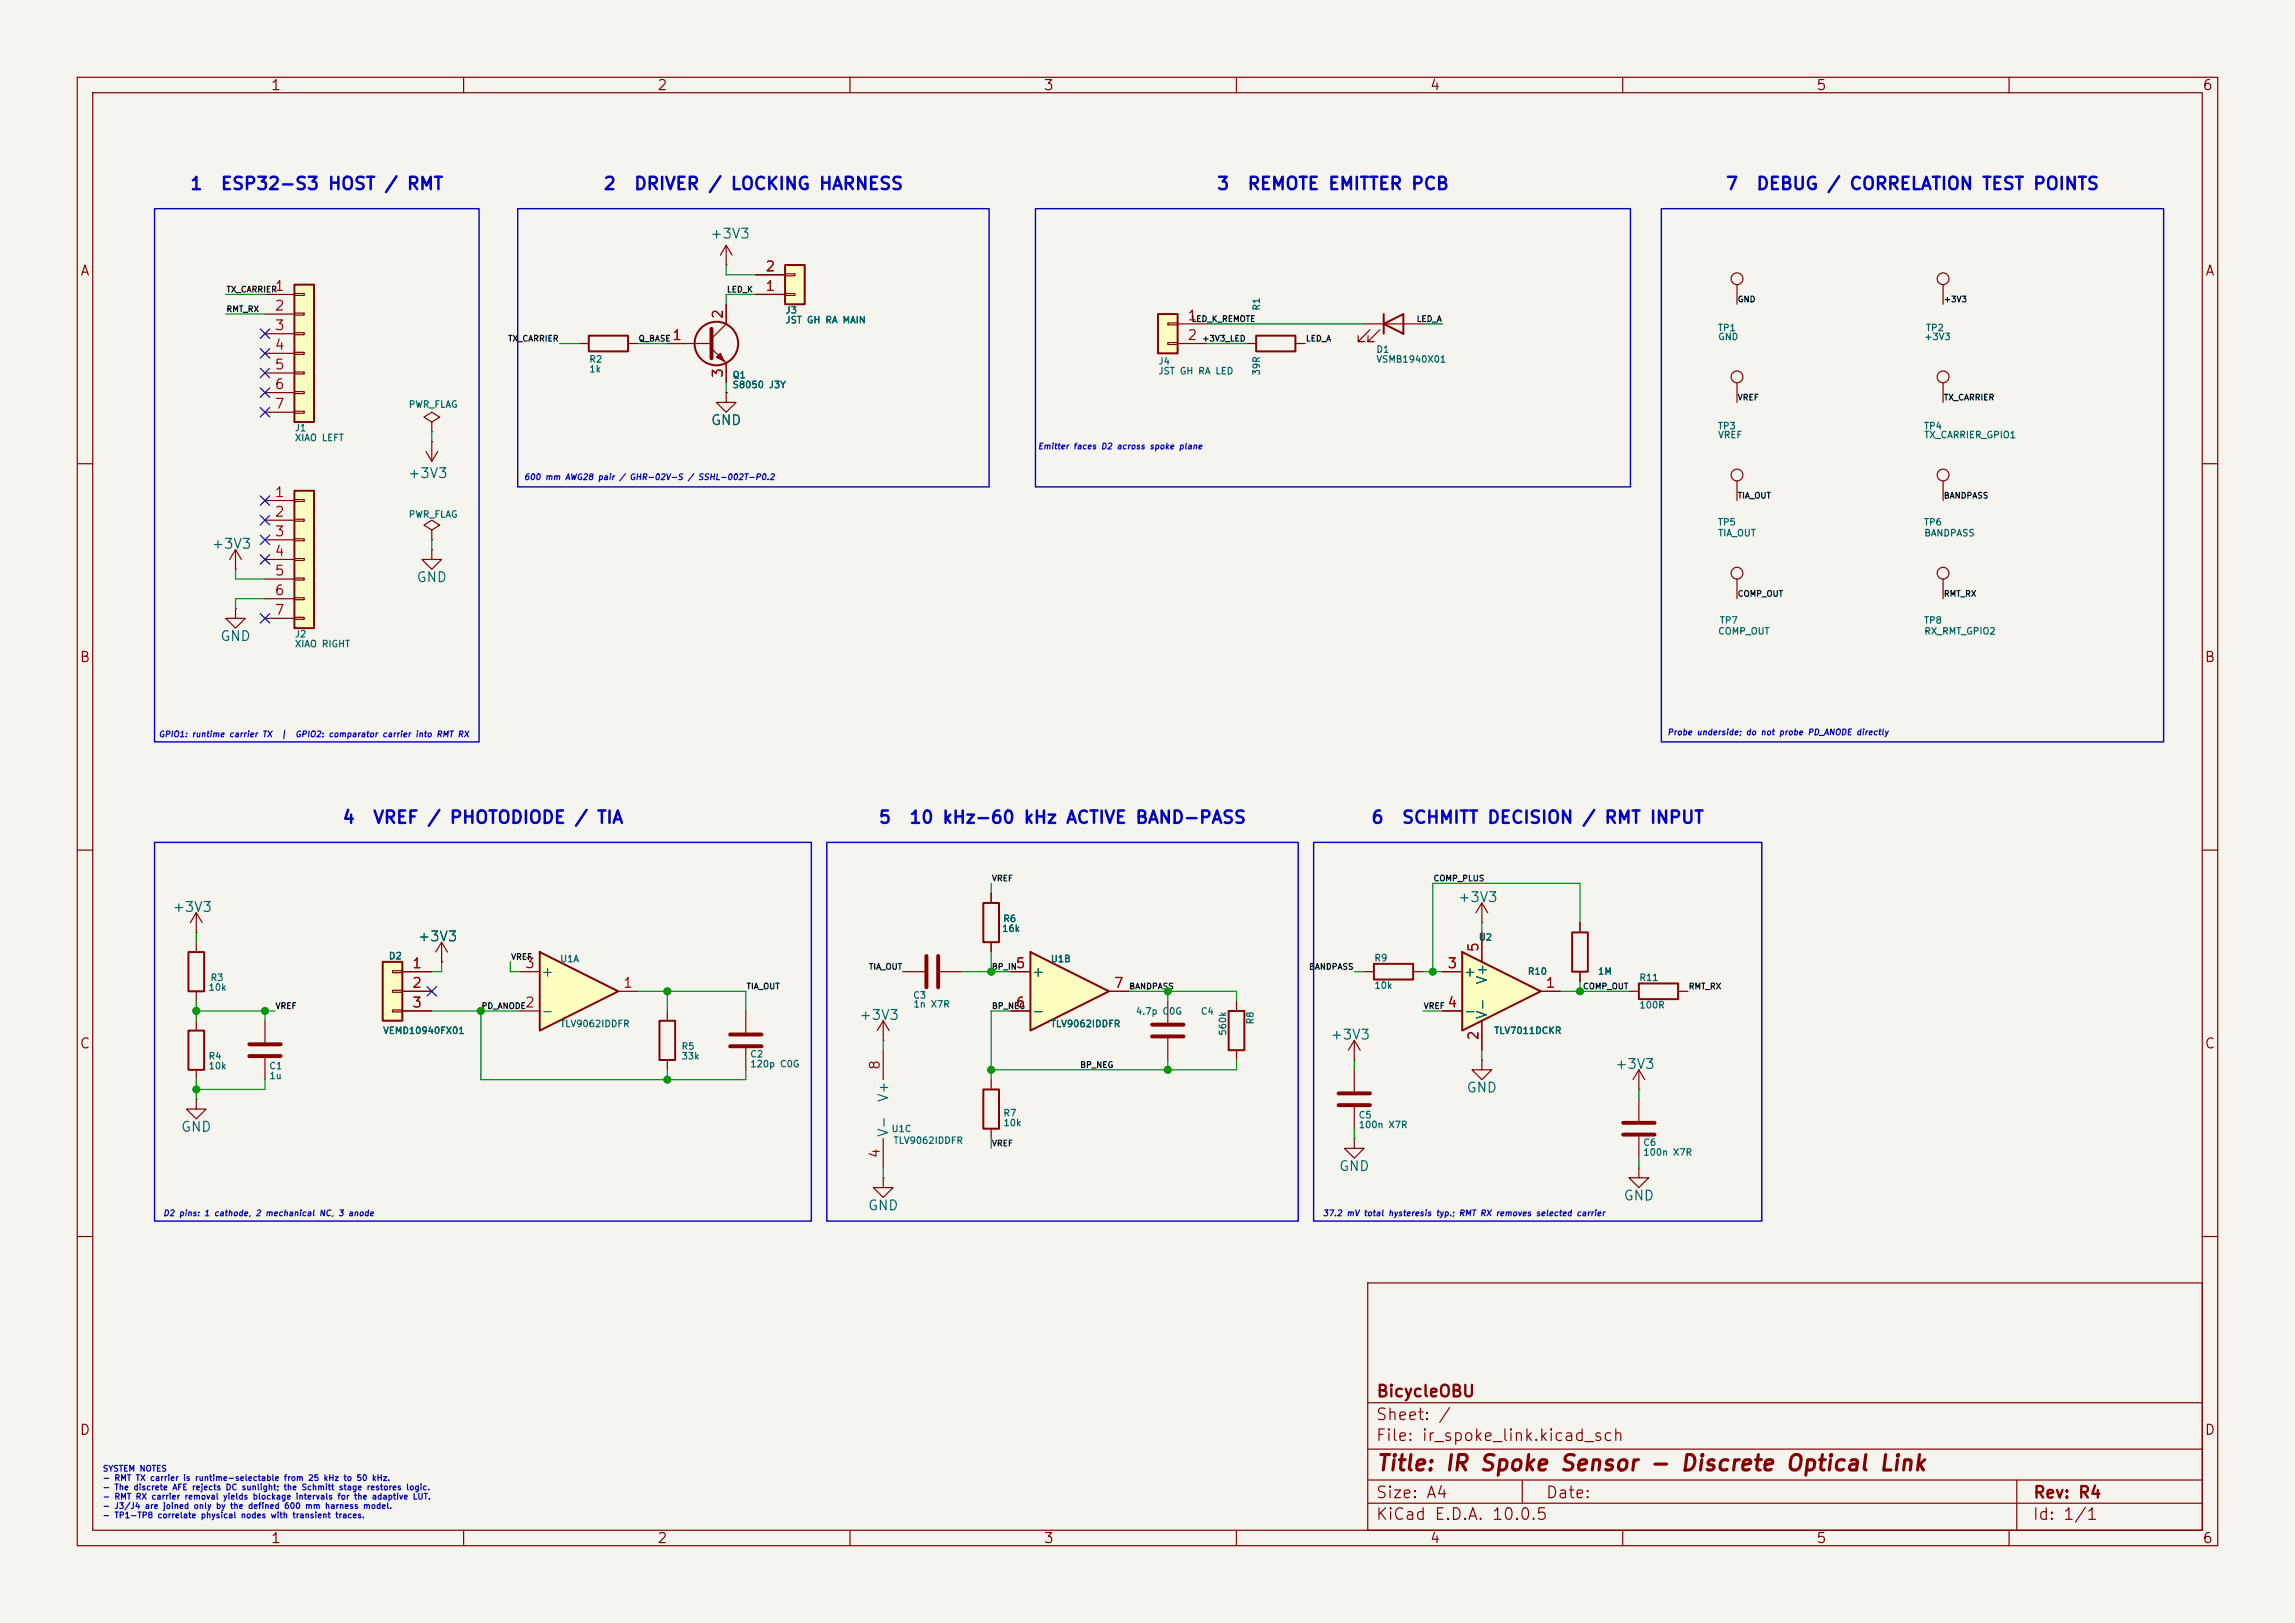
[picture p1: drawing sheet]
<svg xmlns="http://www.w3.org/2000/svg" width="297mm" height="210mm" viewBox="0 0 297 210" stroke-linecap="round" stroke-linejoin="round" font-family="sans-serif">
<defs><g id="words">
<text font-size="2" fill="#840000" x="178" y="190.8">Title: IR Spoke Sensor - Discrete Optical Link</text>
<g font-size="1.6" fill="#0000c2">
<text x="24.5" y="25">1</text>
<text x="28.5" y="25">ESP32-S3 HOST / RMT</text>
<text x="78" y="25">2</text>
<text x="81.9" y="25">DRIVER / LOCKING HARNESS</text>
<text x="157.4" y="25">3</text>
<text x="161.3" y="25">REMOTE EMITTER PCB</text>
<text x="223.2" y="25">7</text>
<text x="227.2" y="25">DEBUG / CORRELATION TEST POINTS</text>
<text x="44.2" y="107">4</text>
<text x="48.2" y="107">VREF / PHOTODIODE / TIA</text>
<text x="113.6" y="107">5</text>
<text x="117.6" y="107">10 kHz-60 kHz ACTIVE BAND-PASS</text>
<text x="177.4" y="107">6</text>
<text x="181.3" y="107">SCHMITT DECISION / RMT INPUT</text>
</g>
<g font-size="1.5" fill="#840000">
<text x="178" y="184.1">Sheet: /</text>
<text x="178" y="181.1">BicycleOBU</text>
<text x="178" y="186.8">File: ir_spoke_link.kicad_sch</text>
<text x="178" y="197">KiCad E.D.A. 10.0.5</text>
<text x="178" y="194.2">Size: A4</text>
<text x="200" y="194.2">Date:</text>
<text x="263" y="197">Id: 1/1</text>
<text x="263" y="194.2">Rev: R4</text>
</g>
<g font-size="1.3" fill="#840000">
<text x="35" y="12">1</text>
<text x="85" y="12">2</text>
<text x="135" y="12">3</text>
<text x="185" y="12">4</text>
<text x="235" y="12">5</text>
<text x="285" y="12">6</text>
<text x="10.3" y="36">A</text>
<text x="285.3" y="36">A</text>
<text x="10.2" y="86">B</text>
<text x="285.2" y="86">B</text>
<text x="10.2" y="136">C</text>
<text x="285.2" y="136">C</text>
<text x="10.2" y="186">D</text>
<text x="285.2" y="186">D</text>
<text x="35" y="200">1</text>
<text x="85" y="200">2</text>
<text x="135" y="200">3</text>
<text x="185" y="200">4</text>
<text x="235" y="200">5</text>
<text x="285" y="200">6</text>
</g>
<g font-size="1.3" fill="#006464">
<text x="91.8" y="31.2">+3V3</text>
<text x="91.9" y="55.3">GND</text>
<text x="52.7" y="62.2">+3V3</text>
<text x="27.3" y="71.3">+3V3</text>
<text x="53.8" y="75.6">GND</text>
<text x="28.4" y="83.3">GND</text>
<text x="22.2" y="118.3">+3V3</text>
<text x="188.6" y="117">+3V3</text>
<text x="54" y="122.1">+3V3</text>
<text x="70" y="131.8">-</text>
<text x="70" y="126.7">+</text>
<text x="133.5" y="126.7">+</text>
<text x="133.5" y="131.8">-</text>
<text x="189.3" y="126.7">+</text>
<text x="189.3" y="131.8">-</text>
<text x="192.7" y="132" transform="rotate(-90 192.7 132)">V-</text>
<text x="192.7" y="127.5" transform="rotate(-90 192.7 127.5)">V+</text>
<text x="111.1" y="132.3">+3V3</text>
<text x="172.1" y="134.8">+3V3</text>
<text x="115.3" y="142.7" transform="rotate(-90 115.3 142.7)">V+</text>
<text x="189.7" y="141.7">GND</text>
<text x="208.9" y="138.6">+3V3</text>
<text x="23.3" y="146.8">GND</text>
<text x="115.3" y="147.2" transform="rotate(-90 115.3 147.2)">V-</text>
<text x="173.2" y="151.8">GND</text>
<text x="210" y="155.6">GND</text>
<text x="112.2" y="156.9">GND</text>
</g>
<g font-size="1.3" fill="#a90000">
<text x="99" y="35.4">2</text>
<text x="35.5" y="38">1</text>
<text x="35.5" y="40.5">2</text>
<text x="93.8" y="41.4" transform="rotate(-90 93.8 41.4)">2</text>
<text x="99" y="38">1</text>
<text x="153.6" y="41.8">1</text>
<text x="35.5" y="43">3</text>
<text x="35.5" y="45.6">4</text>
<text x="86.9" y="44.3">1</text>
<text x="153.6" y="44.3">2</text>
<text x="35.5" y="48.1">5</text>
<text x="35.5" y="50.7">6</text>
<text x="35.5" y="53.2">7</text>
<text x="93.8" y="49" transform="rotate(-90 93.8 49)">3</text>
<text x="35.5" y="64.6">1</text>
<text x="35.5" y="67.2">2</text>
<text x="35.5" y="69.7">3</text>
<text x="35.5" y="72.3">4</text>
<text x="35.5" y="74.8">5</text>
<text x="35.5" y="77.3">6</text>
<text x="35.5" y="79.9">7</text>
<text x="53.2" y="125.6">1</text>
<text x="67.8" y="125.6">3</text>
<text x="131.3" y="125.6">5</text>
<text x="187.2" y="125.6">3</text>
<text x="191.6" y="123.3" transform="rotate(-90 191.6 123.3)">5</text>
<text x="53.2" y="128.1">2</text>
<text x="53.2" y="130.7">3</text>
<text x="67.8" y="130.7">2</text>
<text x="80.5" y="128.1">1</text>
<text x="131.3" y="130.7">6</text>
<text x="144" y="128.1">7</text>
<text x="187.2" y="130.7">4</text>
<text x="199.9" y="128.1">1</text>
<text x="191.6" y="134.7" transform="rotate(-90 191.6 134.7)">2</text>
<text x="114.2" y="138.5" transform="rotate(-90 114.2 138.5)">8</text>
<text x="114.2" y="150" transform="rotate(-90 114.2 150)">4</text>
</g>
<g font-size=".9" fill="#006464">
<text x="101.6" y="40.8">J3</text>
<text x="163.2" y="40.3" transform="rotate(-90 163.2 40.3)">R1</text>
<text x="76.2" y="47.1">R2</text>
<text x="101.6" y="42">JST GH RA MAIN</text>
<text x="149.8" y="47.4">J4</text>
<text x="178" y="45.9">D1</text>
<text x="178" y="47.1">VSMB1940X01</text>
<text x="222.2" y="43.1">TP1</text>
<text x="222.3" y="44.2">GND</text>
<text x="248.9" y="44.2">+3V3</text>
<text x="249.2" y="43.1">TP2</text>
<text x="52.8" y="53">PWR_FLAG</text>
<text x="76.2" y="48.4">1k</text>
<text x="94.7" y="49.2">Q1</text>
<text x="94.7" y="50.4">S8050 J3Y</text>
<text x="149.8" y="48.6">JST GH RA LED</text>
<text x="163.2" y="48.7" transform="rotate(-90 163.2 48.7)">39R</text>
<text x="38.1" y="56">J1</text>
<text x="38.1" y="57.3">XIAO LEFT</text>
<text x="222.2" y="55.8">TP3</text>
<text x="222.3" y="56.9">VREF</text>
<text x="248.9" y="55.8">TP4</text>
<text x="248.9" y="56.9">TX_CARRIER_GPIO1</text>
<text x="52.8" y="67.2">PWR_FLAG</text>
<text x="222.2" y="68.2">TP5</text>
<text x="222.3" y="69.6">TIA_OUT</text>
<text x="248.9" y="68.2">TP6</text>
<text x="248.9" y="69.6">BANDPASS</text>
<text x="38.1" y="82.7">J2</text>
<text x="38.1" y="84">XIAO RIGHT</text>
<text x="222.3" y="82.3">COMP_OUT</text>
<text x="222.5" y="80.9">TP7</text>
<text x="248.9" y="80.9">TP8</text>
<text x="248.9" y="82.3">RX_RMT_GPIO2</text>
<text x="129.8" y="119.5">R6</text>
<text x="50.3" y="124.3">D2</text>
<text x="72.4" y="124.7">U1A</text>
<text x="129.6" y="120.8">16k</text>
<text x="135.9" y="124.7">U1B</text>
<text x="177.8" y="124.6">R9</text>
<text x="191.3" y="121.9">U2</text>
<text x="26.9" y="128.4">10k</text>
<text x="27.2" y="127.1">R3</text>
<text x="118.1" y="129.4">C3</text>
<text x="118.1" y="130.6">1n X7R</text>
<text x="146.9" y="131.5">4.7p C0G</text>
<text x="155.3" y="131.5">C4</text>
<text x="177.8" y="128.2">10k</text>
<text x="197.6" y="126.3">R10</text>
<text x="206.7" y="126.3">1M</text>
<text x="212.1" y="127.1">R11</text>
<text x="212.1" y="130.7">100R</text>
<text x="26.9" y="137.3">R4</text>
<text x="49.5" y="134">VEMD10940FX01</text>
<text x="72.4" y="133.1">TLV9062IDDFR</text>
<text x="88.1" y="136">R5</text>
<text x="88.1" y="137.3">33k</text>
<text x="97" y="137">C2</text>
<text x="135.9" y="133.1">TLV9062IDDFR</text>
<text x="158.9" y="134.1" transform="rotate(-90 158.9 134.1)">560k</text>
<text x="162.4" y="132.6" transform="rotate(-90 162.4 132.6)">R8</text>
<text x="193.3" y="134">TLV7011DCKR</text>
<text x="26.9" y="138.6">10k</text>
<text x="34.8" y="138.6">C1</text>
<text x="34.8" y="139.8">1u</text>
<text x="97" y="138.3">120p C0G</text>
<text x="115.3" y="146.7">U1C</text>
<text x="115.6" y="148.2">TLV9062IDDFR</text>
<text x="129.8" y="144.7">R7</text>
<text x="129.8" y="145.9">10k</text>
<text x="175.8" y="144.9">C5</text>
<text x="175.8" y="146.2">100n X7R</text>
<text x="212.6" y="148.5">C6</text>
<text x="212.6" y="149.7">100n X7R</text>
</g>
<g font-size=".8" fill="#0f0f0f">
<text x="29.2" y="40.6">RMT_RX</text>
<text x="29.2" y="38">TX_CARRIER</text>
<text x="94" y="38">LED_K</text>
<text x="154.1" y="41.8">LED_K_REMOTE</text>
<text x="183.3" y="41.8">LED_A</text>
<text x="224.8" y="39.3">GND</text>
<text x="251.5" y="39.3">+3V3</text>
<text x="65.7" y="44.4">TX_CARRIER</text>
<text x="82.6" y="44.4">Q_BASE</text>
<text x="155.5" y="44.4">+3V3_LED</text>
<text x="168.9" y="44.4">LED_A</text>
<text x="224.8" y="52">VREF</text>
<text x="251.5" y="52">TX_CARRIER</text>
<text x="224.8" y="64.7">TIA_OUT</text>
<text x="251.5" y="64.7">BANDPASS</text>
<text x="224.8" y="77.4">COMP_OUT</text>
<text x="251.5" y="77.4">RMT_RX</text>
<text x="128.3" y="114.2">VREF</text>
<text x="185.4" y="114.2">COMP_PLUS</text>
<text x="66.1" y="124.4">VREF</text>
<text x="112.4" y="125.7">TIA_OUT</text>
<text x="128.3" y="125.7">BP_IN</text>
<text x="169.3" y="125.7">BANDPASS</text>
<text x="35.6" y="130.7">VREF</text>
<text x="62.3" y="130.7">PD_ANODE</text>
<text x="96.5" y="128.2">TIA_OUT</text>
<text x="128.3" y="130.7">BP_NEG</text>
<text x="146.1" y="128.2">BANDPASS</text>
<text x="184.2" y="130.7">VREF</text>
<text x="204.8" y="128.2">COMP_OUT</text>
<text x="218.5" y="128.2">RMT_RX</text>
<text x="139.7" y="138.4">BP_NEG</text>
<text x="128.3" y="148.5">VREF</text>
</g>
<g font-size=".8" fill="#0000c2">
<text x="134.2" y="58.3">Emitter faces D2 across spoke plane</text>
<text x="67.8" y="62.3">600 mm AWG28 pair / GHR-02V-S / SSHL-002T-P0.2</text>
<text x="20.5" y="95.6">GPIO1: runtime carrier TX</text>
<text x="36.3" y="95.6">|</text>
<text x="38.1" y="95.6">GPIO2: comparator carrier into RMT RX</text>
<text x="215.7" y="95.3">Probe underside; do not probe PD_ANODE directly</text>
<text x="21" y="157.5">D2 pins: 1 cathode, 2 mechanical NC, 3 anode</text>
<text x="171.1" y="157.5">37.2 mV total hysteresis typ.; RMT RX removes selected carrier</text>
<text x="13.2" y="190.6">SYSTEM NOTES</text>
<text x="13.2" y="191.8">- RMT TX carrier is runtime-selectable from 25 kHz to 50 kHz.</text>
<text x="13.2" y="193">- The discrete AFE rejects DC sunlight; the Schmitt stage restores logic.</text>
<text x="13.2" y="194.2">- RMT RX carrier removal yields blockage intervals for the adaptive LUT.</text>
<text x="13.2" y="195.4">- J3/J4 are joined only by the defined 600 mm harness model.</text>
<text x="13.2" y="196.6">- TP1-TP8 correlate physical nodes with transient traces.</text>
</g>
</g></defs>
<path d="M0 0h297v210h-297z" fill="#f5f4ef" stroke="#f5f4ef" stroke-width=".13"/>
<g fill="none" stroke="#840000" stroke-width=".15">
<path d="M10 10h277v190h-277zM12 12h273v186h-273zM60 10v2M110 10v2M160 10v2M210 10v2M260 10v2M94 39.4v2.5l-1.9 1.9M74.9 44.5h1.3M81.3 44.5h1.2M86.4 44.5h5.7M92.1 45.1l1.9 1.9v2.5"/>
<path d="M94 50.8v1.3h1.2l-1.2 1.2-1.3-1.2h1.3M94 50.8h.1M251.5 49.5v2.6M10 60h2M55.9 71.1v1.3h1.2l-1.2 1.3-1.3-1.3h1.3M55.9 71.1h.1M285 60h2M10 110h2M25.4 118.1l-.8 1.3M25.4 118.1l.8 1.3M25.4 118.1v2.6M191.8 119.4h.1"/>
<path d="M191.8 116.8l-.8 1.3M191.8 116.8l.7 1.3M191.8 116.8v2.6M285 110h2M25.4 120.7h.1M25.4 121.9v1.3M25.4 128.3v1.2M25.4 132.1v1.3M25.4 138.4v1.3M34.3 132.1v2.8M34.3 136.9v2.8M57.1 124.5h.1"/>
<path d="M57.1 121.9l-.7 1.3M57.1 121.9l.8 1.3M57.1 121.9v2.6M86.4 130.8v1.3M86.4 137.2v1.2M96.5 130.8v2.8M96.5 135.6v2.8M151.1 129.5v2.8M151.1 134.4v2.8M25.4 142.2v1.3h1.3l-1.3 1.3-1.3-1.3h1.3M25.4 142.2h.1M10 160h2"/>
<path d="M177 166h108v32h-108zM285 160h2M60 198v2M110 198v2M160 198v2M177 194.5h108M177 191.5h108M177 187.5h108M177 181.5h108M197 191.5v3M210 198v2M260 198v2"/>
<path d="M261 191.5v6.5"/>
<circle cx="251.5" cy="48.8" r=".76"/>
</g>
<g fill="none" stroke="#840000" stroke-width=".25">
<path d="M76.2 43.4h5.1v2.1h-5.1zM24.4 123.2h2v5.1h-2zM24.4 133.4h2v5h-2zM85.3 132.1h2.1v5.1h-2.1z"/>
<circle cx="92.7" cy="44.4" r="2.82"/>
</g>
<path d="M92.1 42.5v3.9M32.3 135.1h4M32.3 136.7h4M94.5 133.9h4.1M94.5 135.4h4.1M149.1 132.6h4.1M149.1 134.1h4.1" fill="none" stroke="#840000" stroke-width=".51"/>
<path d="M92.7 46.2l.5-.5 .5 1z" fill="#840000" stroke="#840000" stroke-width=".15"/>
<path d="M69.8 123.2l10.2 5.1-10.2 5.1z" fill="#ffffc2"/>
<path d="M69.8 123.2l10.2 5.1-10.2 5.1z" fill="none" stroke="#840000" stroke-width=".25"/>
<g fill="none" stroke="#840000" stroke-width=".15">
<path d="M55.1 58.4l.8 1.3M55.9 57.2h.1M55.9 57.2v2.5M56.6 58.4l-.7 1.3M224.8 62.2v2.6M67.3 130.8h2.5M67.3 125.7h2.5M80 128.3h2.5"/>
<circle cx="224.8" cy="61.5" r=".76"/>
</g>
<path d="M38.1 63.5h2.5v17.8h-2.5z" fill="#ffffc2"/>
<path d="M38.1 63.5h2.5v17.8h-2.5zM127.3 116.8h2v5.1h-2z" fill="none" stroke="#840000" stroke-width=".25"/>
<g fill="none" stroke="#840000" stroke-width=".15">
<path d="M30.5 78.7v1.3h1.2l-1.2 1.3-1.3-1.3h1.3M30.5 78.7h.1M34.3 64.8h3.8M34.3 67.3h3.8M34.3 69.9h3.8M34.3 72.4h3.8M34.3 74.9h3.8M34.3 77.5h3.8M38.1 64.6h1.3v.3h-1.3zM38.1 67.2h1.3v.2h-1.3zM38.1 69.7h1.3v.3h-1.3zM38.1 72.3h1.3v.2h-1.3z"/>
<path d="M38.1 74.8h1.3v.3h-1.3zM38.1 77.3h1.3v.3h-1.3zM38.1 79.9h1.3v.2h-1.3zM55.9 68.6l1-.7-1-.6-1 .6 1 .7v1.3M55.9 69.9h.1M224.8 74.9v2.6M251.5 62.2v2.6M251.5 74.9v2.6M34.3 80h3.8M128.3 115.6v1.2M128.3 121.9v1.3"/>
<circle cx="224.8" cy="74.2" r=".76"/>
<circle cx="251.5" cy="74.2" r=".76"/>
<circle cx="251.5" cy="61.5" r=".76"/>
</g>
<path d="M38.1 36.8h2.5v17.8h-2.5z" fill="#ffffc2"/>
<path d="M38.1 36.8h2.5v17.8h-2.5z" fill="none" stroke="#840000" stroke-width=".25"/>
<g fill="none" stroke="#840000" stroke-width=".15">
<path d="M34.3 38.1h3.8M38.1 38h1.3v.2h-1.3zM34.3 40.6h3.8M34.3 43.2h3.8M34.3 45.7h3.8M34.3 48.3h3.8M34.3 50.8h3.8M34.3 53.3h3.8M38.1 40.5h1.3v.3h-1.3zM38.1 43.1h1.3v.2h-1.3zM38.1 45.6h1.3v.2h-1.3zM38.1 48.1h1.3v.3h-1.3z"/>
<path d="M38.1 50.7h1.3v.2h-1.3zM38.1 53.2h1.3v.3h-1.3z"/>
</g>
<path d="M49.5 124.5h2.6v7.6h-2.6z" fill="#ffffc2"/>
<path d="M49.5 124.5h2.6v7.6h-2.6z" fill="none" stroke="#840000" stroke-width=".25"/>
<path d="M94 34.3h.1M94 31.8l-.8 1.2M94 31.8l.7 1.2M94 31.8v2.5M50.8 125.6h1.3v.3h-1.3zM50.8 128.1h1.3v.3h-1.3zM50.8 130.7h1.3v.2h-1.3zM52.1 125.7h3.8M52.1 128.3h3.8M52.1 130.8h3.8" fill="none" stroke="#840000" stroke-width=".15"/>
<path d="M101.6 34.3h2.5v5.1h-2.5z" fill="#ffffc2"/>
<path d="M101.6 34.3h2.5v5.1h-2.5zM179.1 41.9l2.5-1.3v2.6zM179.1 40.6v2.6" fill="none" stroke="#840000" stroke-width=".25"/>
<g fill="none" stroke="#840000" stroke-width=".15">
<path d="M97.8 38.1h3.8M97.8 35.6h3.8M101.6 38h1.3v.2h-1.3zM101.6 35.4h1.3v.3h-1.3zM55.9 54.6l1-.6-1-.7-1 .7 1 .6v1.3M55.9 55.9h.1M176.5 41.9h7.6M177.3 42.7l-1.5 1.5h.7h-.7v-.8M178.6 42.7l-1.6 1.5h.8h-.8v-.8M175.3 137.2h.1M175.3 134.6l-.8 1.3M175.3 134.6l.7 1.3"/>
<path d="M175.3 134.6v2.6M175.3 138.4v2.8M175.3 147.3v1.3h1.2l-1.2 1.3-1.3-1.3h1.3M175.3 147.3h.1M175.3 143.3v2.8"/>
</g>
<path d="M173.2 141.5h4.1M173.2 143h4.1" fill="none" stroke="#840000" stroke-width=".51"/>
<path d="M149.9 40.6h2.5v5.1h-2.5z" fill="#ffffc2"/>
<path d="M149.9 40.6h2.5v5.1h-2.5zM162.6 43.4h5v2.1h-5zM177.8 124.7h5.1v2h-5.1zM203.5 120.7h2v5h-2z" fill="none" stroke="#840000" stroke-width=".25"/>
<g fill="none" stroke="#840000" stroke-width=".15">
<path d="M224.8 36.8v2.6M251.5 36.8v2.6M151.1 41.8h1.3v.2h-1.3zM151.1 44.3h1.3v.3h-1.3zM152.4 41.9h3.8M152.4 44.5h3.8M161.3 44.5h1.3M167.6 44.5h1.3M224.8 49.5v2.6M30.5 73.7h.1M30.5 71.1l-.8 1.3M30.5 71.1l.7 1.3"/>
<path d="M30.5 71.1v2.6M204.5 119.4v1.3M176.5 125.7h1.3M182.9 125.7h1.2M191.8 137.2v1.2h1.2l-1.2 1.3-1.3-1.3h1.3M191.8 137.2h.1M204.5 125.7v1.3"/>
<circle cx="224.8" cy="36.1" r=".76"/>
<circle cx="251.5" cy="36.1" r=".76"/>
<circle cx="224.8" cy="48.8" r=".76"/>
</g>
<path d="M189.2 123.2l10.2 5.1-10.2 5.1z" fill="#ffffc2"/>
<path d="M159 130.8h2v5.1h-2zM189.2 123.2l10.2 5.1-10.2 5.1zM212.1 127.3h5.1v2h-5.1zM127.3 141h2v5.1h-2z" fill="none" stroke="#840000" stroke-width=".25"/>
<g fill="none" stroke="#840000" stroke-width=".15">
<path d="M114.3 134.6h.1M114.3 132.1l-.8 1.3M114.3 132.1l.8 1.3M114.3 132.1v2.5M114.3 135.9v3.8M116.8 125.7h2.8M121.7 125.7h2.8M128.3 139.7v1.3M160 129.5v1.3M160 135.9v1.3M186.7 125.7h2.5M186.7 130.8h2.5"/>
<path d="M191.8 120.7v3.8M191.8 132.1v3.8M199.4 128.3h2.5M210.8 128.3h1.3M212.1 138.4l-.8 1.3M212.1 138.4l.8 1.3M212.1 138.4v2.6M217.2 128.3h1.2M114.3 152.4v1.3h1.3l-1.3 1.2-1.3-1.2h1.3M114.3 152.4h.1M114.3 147.3v3.8M128.3 146.1v1.2"/>
<path d="M212.1 141h.1M212.1 151.1v1.3h1.3l-1.3 1.3-1.3-1.3h1.3M212.1 151.1h.1M212.1 142.2v2.8M212.1 147.1v2.8"/>
</g>
<path d="M119.9 123.7v4.1M121.4 123.7v4.1M210.1 145.3h4M210.1 146.8h4" fill="none" stroke="#840000" stroke-width=".51"/>
<path d="M133.3 123.2l10.2 5.1-10.2 5.1z" fill="#ffffc2"/>
<path d="M133.3 123.2l10.2 5.1-10.2 5.1z" fill="none" stroke="#840000" stroke-width=".25"/>
<g fill="none" stroke="#840000" stroke-width=".15">
<path d="M94 39.4v2.5M97.8 38.1h3.8M97.8 35.6h3.8M86.4 44.5h2.5M94 50.8h.1M94 47v2.5M128.3 115.6v1.2M204.5 119.4v1.3M52.1 125.7h3.8M52.1 130.8h3.8M52.1 128.3h3.8M57.1 124.5h.1"/>
<path d="M128.3 121.9v1.3M130.8 125.7h2.5M130.8 130.8h2.5M143.5 128.3h2.5M186.7 125.7h2.5M186.7 130.8h2.5M191.8 120.7v3.8M191.8 132.1v3.8M199.4 128.3h2.5M204.5 125.7v1.3"/>
</g>
<g fill="none" stroke="#009600" stroke-width=".15">
<path d="M29.2 38.1h5.1M94 34.3v1.3h3.8M97.8 38.1h-3.8v1.3M29.2 40.6h5.1M55.9 55.9v1.3M72.4 44.5h2.5M82.5 44.5h3.9M94 49.5v1.3M156.2 44.5h5.1M156.2 41.9h20.3M184.1 41.9h2.6M30.5 73.7v1.2h3.8"/>
<path d="M34.3 77.5h-3.8v1.2M55.9 69.9v1.2M128.3 114.3v1.3M191.8 119.4v1.3M204.5 119.4v-5.1h-19.1v11.4M25.4 130.8h10.2M25.4 120.7v1.2M25.4 129.5v2.6M25.4 139.7v2.5M34.3 130.8v1.3M34.3 139.7v1.3h-8.9M55.9 130.8h11.4"/>
<path d="M57.1 124.5v1.2h-1.2M62.2 130.8v8.9h34.3v-1.3M66 124.5v1.2h1.3M82.5 128.3h14v2.5M86.4 128.3v2.5M86.4 138.4v1.3M114.3 134.6v1.3M124.5 125.7h6.3M128.3 123.2v2.5M130.8 130.8h-2.5v8.9M146 128.3h14v1.2M151.1 128.3v1.2"/>
<path d="M151.1 137.2v1.2M160 137.2v1.2h-31.7M175.3 125.7h1.2M175.3 137.2v1.2M184.1 130.8h2.6M184.1 125.7h2.6M191.8 135.9v1.3M201.9 128.3h8.9M204.5 127v1.3M114.3 151.1v1.3M128.3 147.3v1.3M175.3 146.1v1.2"/>
<path d="M212.1 141v1.2M212.1 149.9v1.2"/>
</g>
<g fill="none" stroke="#000084" stroke-width=".15">
<path d="M33.7 50.2l1.2 1.2M33.7 45.1l1.2 1.2M33.7 52.7l1.2 1.2M33.7 47.7l1.2 1.2M33.7 42.6l1.2 1.2M34.9 50.2l-1.2 1.2M34.9 45.1l-1.2 1.2M34.9 52.7l-1.2 1.2M34.9 47.7l-1.2 1.2M34.9 42.6l-1.2 1.2M33.7 69.2l1.2 1.3M33.7 66.7l1.2 1.2"/>
<path d="M33.7 71.8l1.2 1.2M33.7 64.2l1.2 1.2M33.7 79.4l1.2 1.2M34.9 69.2l-1.2 1.3M34.9 66.7l-1.2 1.2M34.9 71.8l-1.2 1.2M34.9 64.2l-1.2 1.2M34.9 79.4l-1.2 1.2M55.3 127.7l1.2 1.2M56.5 127.7l-1.2 1.2"/>
</g>
<path d="M20 27h42v69h-42zM67 27h61v36h-61zM134 27h77v36h-77zM215 27h65v69h-65zM20 109h85v49h-85zM107 109h61v49h-61zM170 109h58v49h-58z" fill="none" stroke="#0000c2" stroke-width=".18"/>
<g fill="#009600" stroke="#009600" stroke-width=".13">
<circle cx="34.3" cy="130.8" r=".46"/>
<circle cx="25.4" cy="141" r=".46"/>
<circle cx="25.4" cy="130.8" r=".46"/>
<circle cx="62.2" cy="130.8" r=".46"/>
<circle cx="86.4" cy="128.3" r=".46"/>
<circle cx="86.4" cy="139.7" r=".46"/>
<circle cx="204.5" cy="128.3" r=".46"/>
<circle cx="185.4" cy="125.7" r=".46"/>
<circle cx="128.3" cy="138.4" r=".46"/>
<circle cx="151.1" cy="138.4" r=".46"/>
<circle cx="128.3" cy="125.7" r=".46"/>
<circle cx="151.1" cy="128.3" r=".46"/>
</g>
<use href="#words"/>
</svg>
